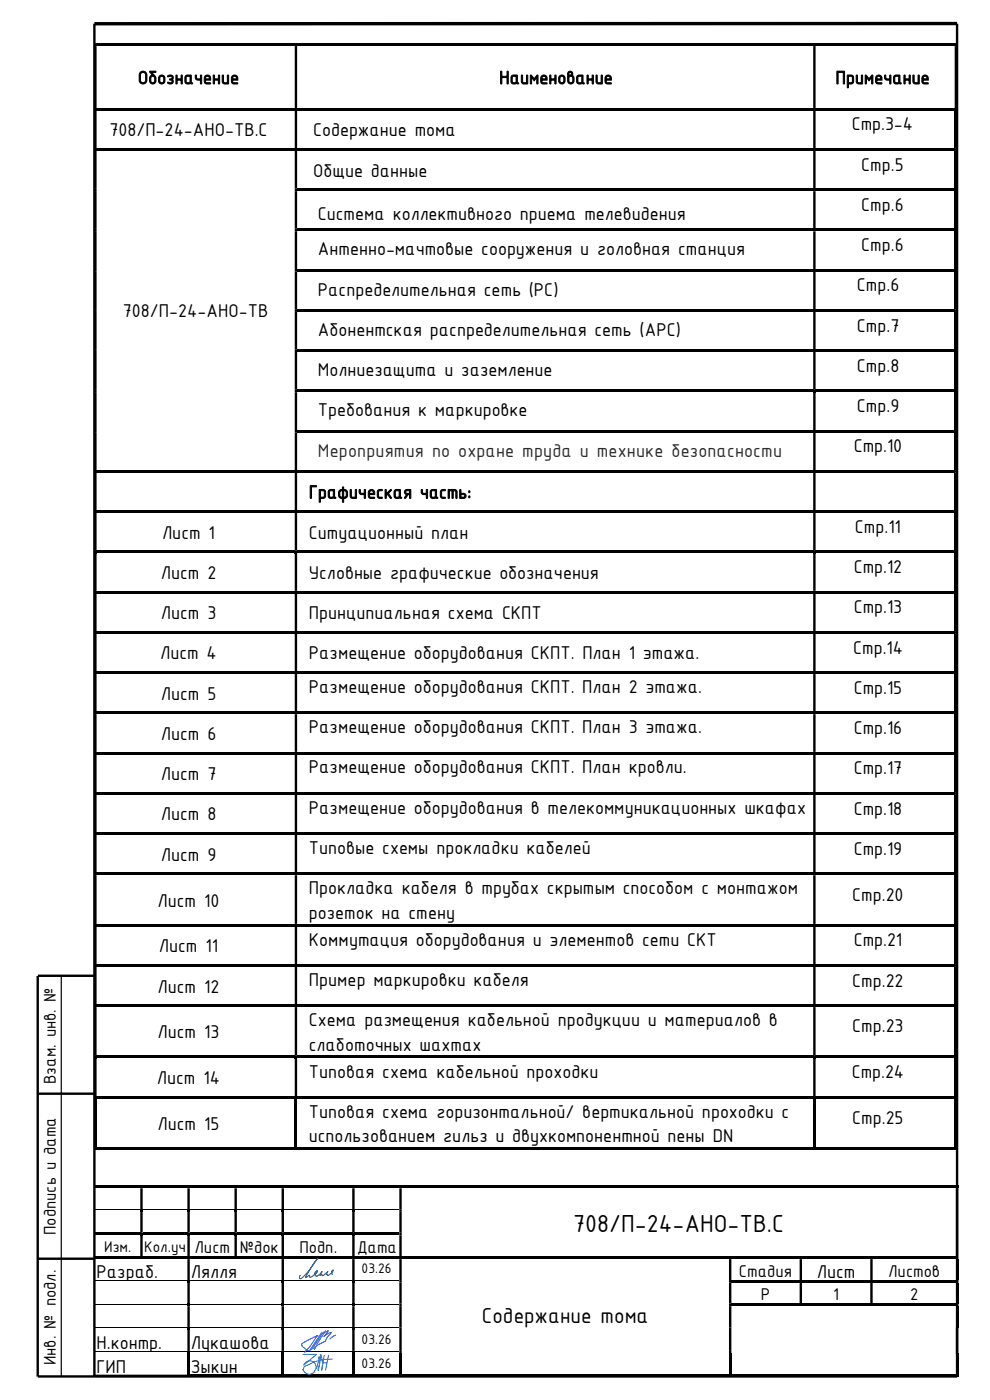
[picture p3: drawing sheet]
<svg xmlns="http://www.w3.org/2000/svg" width="210mm" height="297mm" viewBox="0 0 210 297" stroke-linecap="round" stroke-linejoin="round" font-family="sans-serif">
<defs><g id="words">
<text font-size="5.6" x="121.6" y="261.3">708/П-24-АНО-ТВ.С</text>
<text font-size="5" x="102.2" y="280.7">Содержание тома</text>
<g font-size="4.2">
<text x="29.3" y="17.8">Обозначение</text>
<text x="105.9" y="17.8">Наименование</text>
<text x="177.3" y="17.8">Примечание</text>
<text x="23.2" y="28.9">708/П-24-АНО-ТВ.С</text>
<text x="66.4" y="28.9">Содержание тома</text>
<text x="180.7" y="27.6">Стр.3-4</text>
<text x="66.4" y="37.5">Общие данные</text>
<text x="182.7" y="36.2">Стр.5</text>
<text x="67.4" y="46.7">Система коллективного приема телевидения</text>
<text x="182.7" y="44.7">Стр.6</text>
<text x="182.7" y="53.3">Стр.6</text>
<text x="67.4" y="54.2">Антенно-мачтовые сооружения и головная станция</text>
<text x="67.4" y="62.7">Распределительная сеть (РС)</text>
<text x="181.8" y="61.8">Стр.6</text>
<text x="26.1" y="67.4">708/П-24-АНО-ТВ</text>
<text x="67.4" y="71.2">Абонентская распределительная сеть (АРС)</text>
<text x="181.8" y="70.4">Стр.7</text>
<text x="67.4" y="79.8">Молниезащита и заземление</text>
<text x="181.8" y="78.9">Стр.8</text>
<text x="67.4" y="88.3">Требования к маркировке</text>
<text x="181.8" y="87.4">Стр.9</text>
<text x="181.1" y="96">Стр.10</text>
<text x="65.5" y="105.7">Графическая часть:</text>
<text x="181.4" y="113">Стр.11</text>
<text x="34.4" y="114.3">Лист 1</text>
<text x="65.5" y="114.3">Ситуационный план</text>
<text x="34.1" y="122.8">Лист 2</text>
<text x="65.5" y="122.8">Условные графические обозначения</text>
<text x="181.1" y="121.6">Стр.12</text>
<text x="34.1" y="131.4">Лист 3</text>
<text x="65.5" y="131.4">Принципиальная схема СКПТ</text>
<text x="181.1" y="130.1">Стр.13</text>
<text x="34" y="139.9">Лист 4</text>
<text x="65.5" y="139.9">Размещение оборудования СКПТ. План 1 этажа.</text>
<text x="181" y="138.6">Стр.14</text>
<text x="34.1" y="148.4">Лист 5</text>
<text x="65.5" y="147">Размещение оборудования СКПТ. План 2 этажа.</text>
<text x="181.1" y="147.2">Стр.15</text>
<text x="65.5" y="155.6">Размещение оборудования СКПТ. План 3 этажа.</text>
<text x="181.1" y="155.7">Стр.16</text>
<text x="34.1" y="157">Лист 6</text>
<text x="34.1" y="165.5">Лист 7</text>
<text x="65.5" y="164.1">Размещение оборудования СКПТ. План кровли.</text>
<text x="181.1" y="164.3">Стр.17</text>
<text x="65.5" y="172.6">Размещение оборудования в телекоммуникационных шкафах</text>
<text x="181.1" y="172.8">Стр.18</text>
<text x="34.1" y="174">Лист 8</text>
<text x="34.1" y="182.6">Лист 9</text>
<text x="65.5" y="181.2">Типовые схемы прокладки кабелей</text>
<text x="181.1" y="181.3">Стр.19</text>
<text x="65.5" y="189.7">Прокладка кабеля в трубах скрытым способом с монтажом</text>
<text x="180.8" y="191.1">Стр.20</text>
<text x="33.4" y="192.3">Лист 10</text>
<text x="65.5" y="194.9">розеток на стену</text>
<text x="33.7" y="202">Лист 11</text>
<text x="65.5" y="200.6">Коммутация оборудования и элементов сети СКТ</text>
<text x="181.1" y="200.8">Стр.21</text>
<text x="65.5" y="209.1">Пример маркировки кабеля</text>
<text x="180.8" y="209.3">Стр.22</text>
<text x="33.4" y="210.6">Лист 12</text>
<text x="33.4" y="220.3">Лист 13</text>
<text x="65.5" y="217.7">Схема размещения кабельной продукции и материалов в</text>
<text x="180.8" y="219">Стр.23</text>
<text x="65.5" y="222.9">слаботочных шахтах</text>
<text x="33.3" y="230">Лист 14</text>
<text x="65.5" y="228.6">Типовая схема кабельной проходки</text>
<text x="180.7" y="228.7">Стр.24</text>
<text x="33.4" y="239.7">Лист 15</text>
<text x="65.5" y="237.1">Типовая схема горизонтальной/ вертикальной проходки с</text>
<text x="180.8" y="238.5">Стр.25</text>
<text x="65.5" y="242.3">использованием гильз и двухкомпонентной пены DN</text>
<text x="20.5" y="271.2">Разраб.</text>
<text x="40.5" y="271.2">Лялля</text>
<text x="173.3" y="271.1">Лист</text>
<text x="20.5" y="286.2">Н.контр.</text>
<text x="40.5" y="286.2">Лукашова</text>
<text x="20.5" y="291.2">ГИП</text>
<text x="40.5" y="291.2">Зыкин</text>
</g>
<text font-size="4.2" fill="#2d2d2d" x="67.4" y="96.9">Мероприятия по охране труда и технике безопасности</text>
<g font-size="3.9">
<text x="11.8" y="230" transform="rotate(-90 11.8 230)">Взам. инв. №</text>
<text x="11.8" y="262" transform="rotate(-90 11.8 262)">Подпись и дата</text>
<text x="41.3" y="265.9">Лист</text>
<text x="50.9" y="265.9">№док</text>
<text x="63.5" y="265.9">Подп.</text>
<text x="75.7" y="265.9">Дата</text>
<text x="156.7" y="270.8">Стадия</text>
<text x="161.4" y="275.8">Р</text>
<text x="176.7" y="275.8">1</text>
<text x="188.4" y="270.8">Листов</text>
<text x="193.1" y="275.8">2</text>
<text x="11.8" y="289.7" transform="rotate(-90 11.8 289.7)">Инв. № подл.</text>
</g>
<g font-size="3.5">
<text x="22.1" y="265.5">Изм.</text>
<text x="30.6" y="265.5">Кол.уч</text>
</g>
<g font-size="3.2">
<text x="76.7" y="270.2">03.26</text>
<text x="76.7" y="285.2">03.26</text>
<text x="76.7" y="290.2">03.26</text>
</g>
</g></defs>
<path d="M203 5h-183" fill="none" stroke="#000" stroke-width=".72" stroke-linecap="butt"/>
<g fill="#000">
<path d="M20 251.5h9.8v.6h-9.8zM29.8 256.5h.5v.6h-.5zM30.3 251.5h9.5v.6h-9.5zM39.8 256.5h.5v.6h-.5zM40.3 251.5h9.4v.6h-9.4zM49.7 256.5h.5v.6h-.5zM50.2 251.5h9.5v.6h-9.5zM59.7 256.5h.5v.6h-.5zM60.2 251.5h14.5v.6h-14.5zM74.7 256.5h.5v.6h-.5zM75.2 251.5h9.5v.6h-9.5zM85.2 251.5h117.6v.6h-117.6z"/>
<path d="M20 261.5h9.8v.5h-9.8zM29.8 261.5h.5v.6h-.5zM30.3 261.5h9.5v.5h-9.5zM30.3 266.6h9.5v.5h-9.5zM39.8 261.5h.5v.6h-.5zM39.8 266.6h.5v.5h-.5zM39.8 271.6h.5v.5h-.5zM39.8 276.6h.5v.5h-.5zM40.3 261.5h9.4v.5h-9.4zM49.7 261.5h.5v.6h-.5zM50.2 261.5h9.5v.5h-9.5zM50.2 266.6h9.5v.5h-9.5z"/>
<path d="M59.7 261.5h.5v.6h-.5zM59.7 266.6h.5v.5h-.5zM59.7 271.6h.5v.5h-.5zM59.7 276.6h.5v.5h-.5zM60.2 261.5h14.5v.5h-14.5zM60.2 266.6h14.5v.5h-14.5zM74.7 261.5h.5v.6h-.5zM74.7 266.6h.5v.5h-.5zM74.7 271.6h.5v.5h-.5zM74.7 276.6h.5v.5h-.5zM75.2 261.5h9.5v.5h-9.5zM75.2 266.6h9.5v.5h-9.5z"/>
<path d="M84.7 266.6h.5v.5h-.5zM85.2 266.6h69.4v.5h-69.4zM155.2 266.6h14.4v.5h-14.4zM155.2 271.6h14.4v.5h-14.4zM169.6 271.6h.5v.5h-.5zM170.1 266.6h14.5v.5h-14.5zM170.1 271.6h14.5v.5h-14.5zM184.6 271.6h.5v.5h-.5zM185.1 266.6h17.7v.5h-17.7zM185.1 271.6h17.7v.5h-17.7zM185.1 276.6h17.7v.5h-17.7zM202.8 267.1h.5v4.5h-.5z"/>
<path d="M202.8 272.1h.5v4.5h-.5zM202.8 277.1h.5v4.5h-.5zM39.8 281.6h.5v.6h-.5zM39.8 286.6h.5v.5h-.5zM40.3 291.6h19.4v.5h-19.4zM59.7 281.6h.5v.6h-.5zM59.7 286.6h.5v.5h-.5zM60.2 291.6h14.5v.5h-14.5zM74.7 281.6h.5v.6h-.5zM74.7 286.6h.5v.5h-.5zM75.2 291.6h9.5v.5h-9.5zM85.2 291.6h69.4v.5h-69.4z"/>
<path d="M155.2 291.6h47.6v.5h-47.6zM202.8 291.6h.5v.5h-.5z"/>
</g>
<g fill="#000">
<path d="M29.8 251.5h.5v.6h-.5z" fill-rule="evenodd"/>
<path d="M29.8 252.1h.5v4.4h-.5zM39.8 252.1h.5v4.4h-.5zM49.7 252.1h.5v4.4h-.5zM59.7 252.1h.5v4.4h-.5zM74.7 252.1h.5v4.4h-.5zM84.7 252.1h.5v4.4h-.5zM202.8 252.1h.5v4.4h-.5z" fill-rule="evenodd"/>
<path d="M39.8 251.5h.5v.6h-.5z" fill-rule="evenodd"/>
<path d="M49.7 251.5h.5v.6h-.5z" fill-rule="evenodd"/>
<path d="M59.7 251.5h.5v.6h-.5z" fill-rule="evenodd"/>
<path d="M74.7 251.5h.5v.6h-.5z" fill-rule="evenodd"/>
<path d="M84.7 251.5h.5v.6h-.5z" fill-rule="evenodd"/>
<path d="M84.7 256.5h.5v.6h-.5zM202.8 256.5h.5v.6h-.5zM29.8 257.1h.5v4.4h-.5zM39.8 257.1h.5v4.4h-.5zM49.7 257.1h.5v4.4h-.5zM59.7 257.1h.5v4.4h-.5zM74.7 257.1h.5v4.4h-.5z" fill-rule="evenodd"/>
<path d="M84.7 257.1h.5v4.4h-.5zM202.8 257.1h.5v4.4h-.5z" fill-rule="evenodd"/>
<path d="M202.8 251.5h.5v.6h-.5z" fill-rule="evenodd"/>
<path d="M20 266.6h10.3v.5h-10.3z" fill-rule="evenodd"/>
<path d="M40.3 266.6h9.9v.5h-9.9z" fill-rule="evenodd"/>
<path d="M84.7 261.5h.5v.6h-.5zM202.8 261.5h.5v.6h-.5zM29.8 262.1h.5v4.5h-.5zM39.8 262.1h.5v4.5h-.5zM49.7 262.1h.5v4.5h-.5zM59.7 262.1h.5v4.5h-.5zM74.7 262.1h.5v4.5h-.5z" fill-rule="evenodd"/>
<path d="M84.7 262.1h.5v4.5h-.5zM202.8 262.1h.5v4.5h-.5z" fill-rule="evenodd"/>
<path d="M84.7 271.6h.5v.5h-.5zM154.6 271.6h.6v.5h-.6z" fill-rule="evenodd"/>
<path d="M84.7 276.6h.5v.5h-.5zM154.6 276.6h.6v.5h-.6z" fill-rule="evenodd"/>
<path d="M154.6 266.6h.6v.5h-.6z" fill-rule="evenodd"/>
<path d="M155.2 276.6h29.9v.5h-29.9z" fill-rule="evenodd"/>
<path d="M169.6 266.6h.5v.5h-.5z" fill-rule="evenodd"/>
<path d="M184.6 266.6h.5v.5h-.5z" fill-rule="evenodd"/>
<path d="M202.8 266.6h.5v.5h-.5zM39.8 267.1h.5v4.5h-.5zM59.7 267.1h.5v4.5h-.5zM74.7 267.1h.5v4.5h-.5zM84.7 267.1h.5v4.5h-.5zM154.6 267.1h.6v4.5h-.6zM169.6 267.1h.5v4.5h-.5zM184.6 267.1h.5v4.5h-.5z" fill-rule="evenodd"/>
<path d="M202.8 271.6h.5v.5h-.5zM39.8 272.1h.5v4.5h-.5zM59.7 272.1h.5v4.5h-.5zM74.7 272.1h.5v4.5h-.5zM84.7 272.1h.5v4.5h-.5zM154.6 272.1h.6v4.5h-.6zM169.6 272.1h.5v4.5h-.5zM184.6 272.1h.5v4.5h-.5z" fill-rule="evenodd"/>
<path d="M202.8 276.6h.5v.5h-.5zM39.8 277.1h.5v4.5h-.5zM59.7 277.1h.5v4.5h-.5zM74.7 277.1h.5v4.5h-.5zM84.7 277.1h.5v4.5h-.5zM154.6 277.1h.6v4.5h-.6z" fill-rule="evenodd"/>
<path d="M39.8 287.1h.5v5h-.5z" fill-rule="evenodd"/>
<path d="M59.7 287.1h.5v5h-.5z" fill-rule="evenodd"/>
<path d="M74.7 287.1h.5v5h-.5z" fill-rule="evenodd"/>
<path d="M84.7 281.6h.5v.6h-.5zM154.6 281.6h.6v.6h-.6zM202.8 281.6h.5v.6h-.5zM39.8 282.2h.5v4.4h-.5zM59.7 282.2h.5v4.4h-.5zM74.7 282.2h.5v4.4h-.5z" fill-rule="evenodd"/>
<path d="M84.7 282.2h.5v4.4h-.5zM154.6 282.2h.6v4.4h-.6zM202.8 282.2h.5v4.4h-.5z" fill-rule="evenodd"/>
<path d="M84.7 286.6h.5v.5h-.5zM154.6 286.6h.6v.5h-.6zM202.8 286.6h.5v.5h-.5zM20 291.6h19.8v.5h-19.8z" fill-rule="evenodd"/>
<path d="M84.7 287.1h.5v5h-.5z" fill-rule="evenodd"/>
<path d="M154.6 287.1h.6v5h-.6z" fill-rule="evenodd"/>
<path d="M202.8 287.1h.5v5h-.5z" fill-rule="evenodd"/>
</g>
<g fill="none" stroke="#000" stroke-width=".21">
<path d="M20 256.6h9.8M30.3 256.6h9.5M40.3 256.6h9.4M50.2 256.6h9.5M60.2 256.6h14.5M75.2 256.6h9.5M20 271.7h19.8M20 276.6h19.8M40.3 271.7h19.4M40.3 276.6h19.4M60.2 271.7h14.5M60.2 276.6h14.5"/>
<path d="M75.2 271.7h9.5M75.2 276.6h9.5M20 281.7h19.8M20 286.7h19.8M40.3 281.7h19.4M40.3 286.7h19.4M60.2 281.7h14.5M60.2 286.7h14.5M75.2 281.7h9.5M75.2 286.7h9.5"/>
</g>
<path d="M8 207.1v85M8 232h12M8 267h12M20 292h183" fill="none" stroke="#000" stroke-width=".51"/>
<path d="M13 207.1v85" fill="none" stroke="#000" stroke-width=".25"/>
<path d="M64.3 290.5a1.4 1.4 0 0 0 1 1 1.4 1.4 0 0 0 1.4-.5M64.4 289.6a1.35 1.35 0 0 1 2.1-.7 1.35 1.35 0 0 1 .1 2.1M68 287.3l-.1 1.8-.5 1.6M68.1 287.3l.3 2.3-.2 1.1M68.5 289.1h.8" fill="none" stroke="#2776bb" stroke-width=".21"/>
<path d="M67.7 288h.2v.1h-.2z" fill-rule="evenodd" fill="#2776bb"/>
<path d="M67.7 288h.2v.1h-.2z" fill="none" stroke="#2776bb" stroke-width=".21"/>
<path d="M67.6 287.9h.2v.2h-.2z" fill-rule="evenodd" fill="#2776bb"/>
<path d="M67.6 287.9h.2v.2h-.2z" fill="none" stroke="#2776bb" stroke-width=".21"/>
<path d="M67.5 288h.2v.1h-.2z" fill-rule="evenodd" fill="#2776bb"/>
<path d="M67.5 288h.2v.1h-.2z" fill="none" stroke="#2776bb" stroke-width=".21"/>
<path d="M67.6 288.1h.2v.1h-.2z" fill-rule="evenodd" fill="#2776bb"/>
<path d="M64.3 287.3h2.9l-2.8 2.3M65 289.7l-.5 .3-.2 .6M67.6 288.1h.2v.1h-.2zM67.7 288.1l.1 1.3-.3 1.4M67.8 288l-.6 2.3M68.8 287.5l-.6 3.2M69.7 287.5l-.6 3.2M70.5 288.3l-1.9 .1-1.8 .5-1.7 .8" fill="none" stroke="#2776bb" stroke-width=".21"/>
<path d="M20 5v287h-12M203 5v287M8 207h12" fill="none" stroke="#000" stroke-width=".51"/>
<path d="M68.2 282.8l-2.5 3.7h-.5l-1-.8-.2-.3 .1-.3 1.5-.9 1.9-.9-.4 .2-1.3 2-1.2 1.4M68.2 283l1.5-.7-1 1.2 1.6-.8-1 1.2a2.74 2.74 0 0 1-1.9 1.5l-.9 .6M68.6 282.6l-2.5 3.7M69 282.3l-2.3 4M71.2 283.2l-1.2 .9" fill="none" stroke="#00f" stroke-width=".21"/>
<path d="M70.5 270.4l-.1-.2a.41 .41 0 0 1-.1-.5 .41 .41 0 0 1 .4-.2l-1 1a.17 .17 0 0 1-.2 .1 .17 .17 0 0 1-.1-.2h-.2v-.2l.4-.4-1.1 .8-.2-.2-.4 .2 .4-.8-.5 .6-.7 .4-.1-.3-.2 .1 .3-.5-.3 .1v-.1l.4-.5h.2l-.1 .3-.5 .4a1.22 1.22 0 0 1-1.1 .6v-.4l-.8 .5v-.2l1.8-2.9 .7-.9-.3 .3a13.3 13.3 0 0 1-3.3 4l-.3-.2 .2-.5" fill="none" stroke="#003f7f" stroke-width=".21"/>
<g fill="#000">
<path d="M20 9.2h.5v.6h-.5z" fill-rule="evenodd"/>
<path d="M20 9.8h.5v13.1h-.5zM62.5 9.8h.5v13.1h-.5zM172.5 9.8h.5v13.1h-.5zM202.5 9.8h.5v13.1h-.5z" fill-rule="evenodd"/>
<path d="M62.5 9.2h.5v.6h-.5z" fill-rule="evenodd"/>
<path d="M172.5 9.2h.5v.6h-.5z" fill-rule="evenodd"/>
<path d="M202.5 9.2h.5v.6h-.5z" fill-rule="evenodd"/>
<path d="M202.5 22.9h.5v.6h-.5zM20 23.5h.5v8h-.5zM62.5 23.5h.5v8h-.5zM172.5 23.5h.5v8h-.5z" fill-rule="evenodd"/>
<path d="M202.5 31.5h.5v.5h-.5zM20 32h.5v8h-.5zM62.5 32h.5v8h-.5zM172.5 32h.5v8h-.5z" fill-rule="evenodd"/>
<path d="M20 40h.5v.6h-.5zM62.5 40h.5v.6h-.5z" fill-rule="evenodd"/>
<path d="M20 48.5h.5v.6h-.5zM62.5 48.5h.5v.6h-.5z" fill-rule="evenodd"/>
<path d="M20 57.1h.5v.5h-.5zM62.5 57.1h.5v.5h-.5z" fill-rule="evenodd"/>
<path d="M202.5 40h.5v.6h-.5zM20 40.6h.5v7.9h-.5zM62.5 40.6h.5v7.9h-.5zM172.5 40.6h.5v7.9h-.5z" fill-rule="evenodd"/>
<path d="M202.5 48.5h.5v.6h-.5zM20 49.1h.5v8h-.5zM62.5 49.1h.5v8h-.5zM172.5 49.1h.5v8h-.5z" fill-rule="evenodd"/>
<path d="M202.5 57.1h.5v.5h-.5zM20 57.6h.5v8h-.5zM62.5 57.6h.5v8h-.5zM172.5 57.6h.5v8h-.5z" fill-rule="evenodd"/>
<path d="M20 65.6h.5v.6h-.5zM62.5 65.6h.5v.6h-.5z" fill-rule="evenodd"/>
<path d="M20 74.1h.5v.6h-.5zM62.5 74.1h.5v.6h-.5z" fill-rule="evenodd"/>
<path d="M202.5 65.6h.5v.6h-.5zM20 66.2h.5v7.9h-.5zM62.5 66.2h.5v7.9h-.5zM172.5 66.2h.5v7.9h-.5z" fill-rule="evenodd"/>
<path d="M202.5 74.1h.5v.6h-.5zM20 74.7h.5v8h-.5zM62.5 74.7h.5v8h-.5zM172.5 74.7h.5v8h-.5z" fill-rule="evenodd"/>
<path d="M20 82.7h.5v.5h-.5zM62.5 82.7h.5v.5h-.5z" fill-rule="evenodd"/>
<path d="M202.5 82.7h.5v.5h-.5zM20 83.2h.5v8h-.5zM62.5 83.2h.5v8h-.5zM172.5 83.2h.5v8h-.5z" fill-rule="evenodd"/>
</g>
<g fill="#000">
<path d="M20.5 9.2h42v.5h-42zM63 9.2h109.5v.5h-109.5zM173 9.2h29.5v.5h-29.5zM20 22.9h.5v.6h-.5zM20 31.5h.5v.5h-.5zM20.5 22.9h42v.5h-42zM20.5 31.5h42v.5h-42zM62.5 22.9h.5v.6h-.5zM62.5 31.5h.5v.5h-.5zM63 22.9h109.5v.5h-109.5zM63 31.5h109.5v.5h-109.5zM172.5 22.9h.5v.6h-.5z"/>
<path d="M172.5 31.5h.5v.5h-.5zM173 22.9h29.5v.5h-29.5zM173 31.5h29.5v.5h-29.5zM202.5 23.5h.5v8h-.5zM202.5 32h.5v8h-.5zM63 40h109.5v.5h-109.5zM63 48.5h109.5v.5h-109.5zM63 57.1h109.5v.5h-109.5zM172.5 40h.5v.6h-.5zM172.5 48.5h.5v.6h-.5zM172.5 57.1h.5v.5h-.5zM173 40h29.5v.5h-29.5z"/>
<path d="M173 48.5h29.5v.5h-29.5zM173 57.1h29.5v.5h-29.5zM202.5 40.6h.5v7.9h-.5zM202.5 49.1h.5v8h-.5zM202.5 57.6h.5v8h-.5zM63 65.6h109.5v.5h-109.5zM63 74.1h109.5v.5h-109.5zM172.5 65.6h.5v.6h-.5zM172.5 74.1h.5v.6h-.5zM173 65.6h29.5v.5h-29.5zM173 74.1h29.5v.5h-29.5zM202.5 66.2h.5v7.9h-.5z"/>
<path d="M202.5 74.7h.5v8h-.5zM63 82.7h109.5v.5h-109.5zM172.5 82.7h.5v.5h-.5zM173 82.7h29.5v.5h-29.5zM202.5 83.2h.5v8h-.5z"/>
</g>
<path d="M67.4 92.8h98.5v5.2h-98.5z" fill="#fff"/>
<g fill="#000">
<path d="M20 91.2h.5v.6h-.5zM62.5 91.2h.5v.6h-.5z" fill-rule="evenodd"/>
<path d="M202.5 91.2h.5v.6h-.5zM20 91.8h.5v7.9h-.5zM62.5 91.8h.5v7.9h-.5zM172.5 91.8h.5v7.9h-.5z" fill-rule="evenodd"/>
<path d="M202.5 99.7h.5v.6h-.5zM20 100.3h.5v8h-.5zM62.5 100.3h.5v8h-.5zM172.5 100.3h.5v8h-.5z" fill-rule="evenodd"/>
<path d="M202.5 108.3h.5v.5h-.5zM20 108.8h.5v8h-.5zM62.5 108.8h.5v8h-.5zM172.5 108.8h.5v8h-.5z" fill-rule="evenodd"/>
<path d="M202.5 116.8h.5v.6h-.5zM20 117.4h.5v7.9h-.5zM62.5 117.4h.5v7.9h-.5zM172.5 117.4h.5v7.9h-.5z" fill-rule="evenodd"/>
<path d="M202.5 125.3h.5v.6h-.5zM20 125.9h.5v8h-.5zM62.5 125.9h.5v8h-.5zM172.5 125.9h.5v8h-.5z" fill-rule="evenodd"/>
<path d="M202.5 133.9h.5v.6h-.5zM20 134.5h.5v8h-.5zM62.5 134.5h.5v8h-.5zM172.5 134.5h.5v8h-.5z" fill-rule="evenodd"/>
<path d="M202.5 142.5h.5v.5h-.5zM20 143h.5v8h-.5zM62.5 143h.5v8h-.5zM172.5 143h.5v8h-.5z" fill-rule="evenodd"/>
<path d="M202.5 151h.5v.5h-.5zM20 151.5h.5v8h-.5zM62.5 151.5h.5v8h-.5zM172.5 151.5h.5v8h-.5z" fill-rule="evenodd"/>
<path d="M202.5 159.5h.5v.6h-.5zM20 160.1h.5v8h-.5zM62.5 160.1h.5v8h-.5zM172.5 160.1h.5v8h-.5z" fill-rule="evenodd"/>
<path d="M202.5 168.1h.5v.5h-.5zM20 168.6h.5v8h-.5zM62.5 168.6h.5v8h-.5zM172.5 168.6h.5v8h-.5z" fill-rule="evenodd"/>
<path d="M202.5 176.6h.5v.5h-.5zM20 177.1h.5v8h-.5zM62.5 177.1h.5v8h-.5zM172.5 177.1h.5v8h-.5z" fill-rule="evenodd"/>
<path d="M202.5 185.1h.5v.6h-.5zM20 185.7h.5v10.3h-.5zM62.5 185.7h.5v10.3h-.5zM172.5 185.7h.5v10.3h-.5z" fill-rule="evenodd"/>
<path d="M202.5 196h.5v.6h-.5zM20 196.6h.5v8h-.5zM62.5 196.6h.5v8h-.5zM172.5 196.6h.5v8h-.5z" fill-rule="evenodd"/>
<path d="M202.5 204.6h.5v.5h-.5zM20 205.1h.5v8h-.5zM62.5 205.1h.5v8h-.5zM172.5 205.1h.5v8h-.5z" fill-rule="evenodd"/>
<path d="M202.5 213.1h.5v.6h-.5zM20 213.7h.5v10.3h-.5zM62.5 213.7h.5v10.3h-.5zM172.5 213.7h.5v10.3h-.5z" fill-rule="evenodd"/>
<path d="M20 233.1h.5v10.9h-.5z" fill-rule="evenodd"/>
<path d="M62.5 233.1h.5v10.9h-.5z" fill-rule="evenodd"/>
<path d="M172.5 233.1h.5v10.9h-.5z" fill-rule="evenodd"/>
<path d="M202.5 224h.5v.5h-.5zM20 224.5h.5v8h-.5zM62.5 224.5h.5v8h-.5zM172.5 224.5h.5v8h-.5z" fill-rule="evenodd"/>
<path d="M202.5 233.1h.5v10.9h-.5z" fill-rule="evenodd"/>
<path d="M20 243.5h42.5v.5h-42.5z" fill-rule="evenodd"/>
</g>
<g fill="#000">
<path d="M20 99.7h.5v.6h-.5zM20.5 99.7h42v.5h-42zM62.5 99.7h.5v.6h-.5zM63 91.2h109.5v.5h-109.5zM63 99.7h109.5v.5h-109.5zM172.5 91.2h.5v.6h-.5zM172.5 99.7h.5v.6h-.5zM173 91.2h29.5v.5h-29.5zM173 99.7h29.5v.5h-29.5zM202.5 91.8h.5v7.9h-.5zM20 108.3h.5v.5h-.5zM20 116.8h.5v.6h-.5z"/>
<path d="M20.5 108.3h42v.5h-42zM20.5 116.8h42v.5h-42zM62.5 108.3h.5v.5h-.5zM62.5 116.8h.5v.6h-.5zM63 108.3h109.5v.5h-109.5zM63 116.8h109.5v.5h-109.5zM172.5 108.3h.5v.5h-.5zM172.5 116.8h.5v.6h-.5zM173 108.3h29.5v.5h-29.5zM173 116.8h29.5v.5h-29.5zM202.5 100.3h.5v8h-.5zM202.5 108.8h.5v8h-.5z"/>
<path d="M202.5 117.4h.5v7.9h-.5zM20 125.3h.5v.6h-.5zM20 133.9h.5v.6h-.5zM20.5 125.3h42v.6h-42zM20.5 133.9h42v.5h-42zM62.5 125.3h.5v.6h-.5zM62.5 133.9h.5v.6h-.5zM63 125.3h109.5v.6h-109.5zM63 133.9h109.5v.5h-109.5zM172.5 125.3h.5v.6h-.5zM172.5 133.9h.5v.6h-.5zM173 125.3h29.5v.6h-29.5z"/>
<path d="M173 133.9h29.5v.5h-29.5zM202.5 125.9h.5v8h-.5zM202.5 134.5h.5v8h-.5zM20 142.5h.5v.5h-.5zM20 151h.5v.5h-.5zM20 159.5h.5v.6h-.5zM20.5 142.5h42v.5h-42zM20.5 151h42v.5h-42zM20.5 159.5h42v.5h-42zM62.5 142.5h.5v.5h-.5zM62.5 151h.5v.5h-.5zM62.5 159.5h.5v.6h-.5z"/>
<path d="M63 142.5h109.5v.5h-109.5zM63 151h109.5v.5h-109.5zM63 159.5h109.5v.5h-109.5zM172.5 142.5h.5v.5h-.5zM172.5 151h.5v.5h-.5zM172.5 159.5h.5v.6h-.5zM173 142.5h29.5v.5h-29.5zM173 151h29.5v.5h-29.5zM173 159.5h29.5v.5h-29.5zM202.5 143h.5v8h-.5zM202.5 151.5h.5v8h-.5zM20 168.1h.5v.5h-.5z"/>
<path d="M20 176.6h.5v.5h-.5zM20.5 168.1h42v.5h-42zM20.5 176.6h42v.5h-42zM62.5 168.1h.5v.5h-.5zM62.5 176.6h.5v.5h-.5zM63 168.1h109.5v.5h-109.5zM63 176.6h109.5v.5h-109.5zM172.5 168.1h.5v.5h-.5zM172.5 176.6h.5v.5h-.5zM173 168.1h29.5v.5h-29.5zM173 176.6h29.5v.5h-29.5zM202.5 160.1h.5v8h-.5z"/>
<path d="M202.5 168.6h.5v8h-.5zM202.5 177.1h.5v8h-.5zM20 185.1h.5v.6h-.5zM20 196h.5v.6h-.5zM20.5 185.1h42v.5h-42zM20.5 196h42v.5h-42zM62.5 185.1h.5v.6h-.5zM62.5 196h.5v.6h-.5zM63 185.1h109.5v.5h-109.5zM63 196h109.5v.5h-109.5zM172.5 185.1h.5v.6h-.5zM172.5 196h.5v.6h-.5z"/>
<path d="M173 185.1h29.5v.5h-29.5zM173 196h29.5v.5h-29.5zM202.5 185.7h.5v10.3h-.5zM202.5 196.6h.5v8h-.5zM20 204.6h.5v.5h-.5zM20 213.1h.5v.6h-.5zM20.5 204.6h42v.5h-42zM20.5 213.1h42v.5h-42zM62.5 204.6h.5v.5h-.5zM62.5 213.1h.5v.6h-.5zM63 204.6h109.5v.5h-109.5zM63 213.1h109.5v.5h-109.5z"/>
<path d="M172.5 204.6h.5v.5h-.5zM172.5 213.1h.5v.6h-.5zM173 204.6h29.5v.5h-29.5zM173 213.1h29.5v.5h-29.5zM202.5 205.1h.5v8h-.5zM202.5 213.7h.5v10.3h-.5zM20 224h.5v.5h-.5zM20 232.5h.5v.6h-.5zM20.5 224h42v.5h-42zM20.5 232.5h42v.5h-42zM62.5 224h.5v.5h-.5zM62.5 232.5h.5v.6h-.5z"/>
<path d="M63 224h109.5v.5h-109.5zM63 232.5h109.5v.5h-109.5zM172.5 224h.5v.5h-.5zM172.5 232.5h.5v.6h-.5zM173 224h29.5v.5h-29.5zM173 232.5h29.5v.5h-29.5zM202.5 224.5h.5v8h-.5zM202.5 232.5h.5v.6h-.5zM63 243.5h109.5v.5h-109.5zM173 243.5h29.5v.5h-29.5zM202.5 243.5h.5v.5h-.5z"/>
</g>
<use href="#words"/>
</svg>
